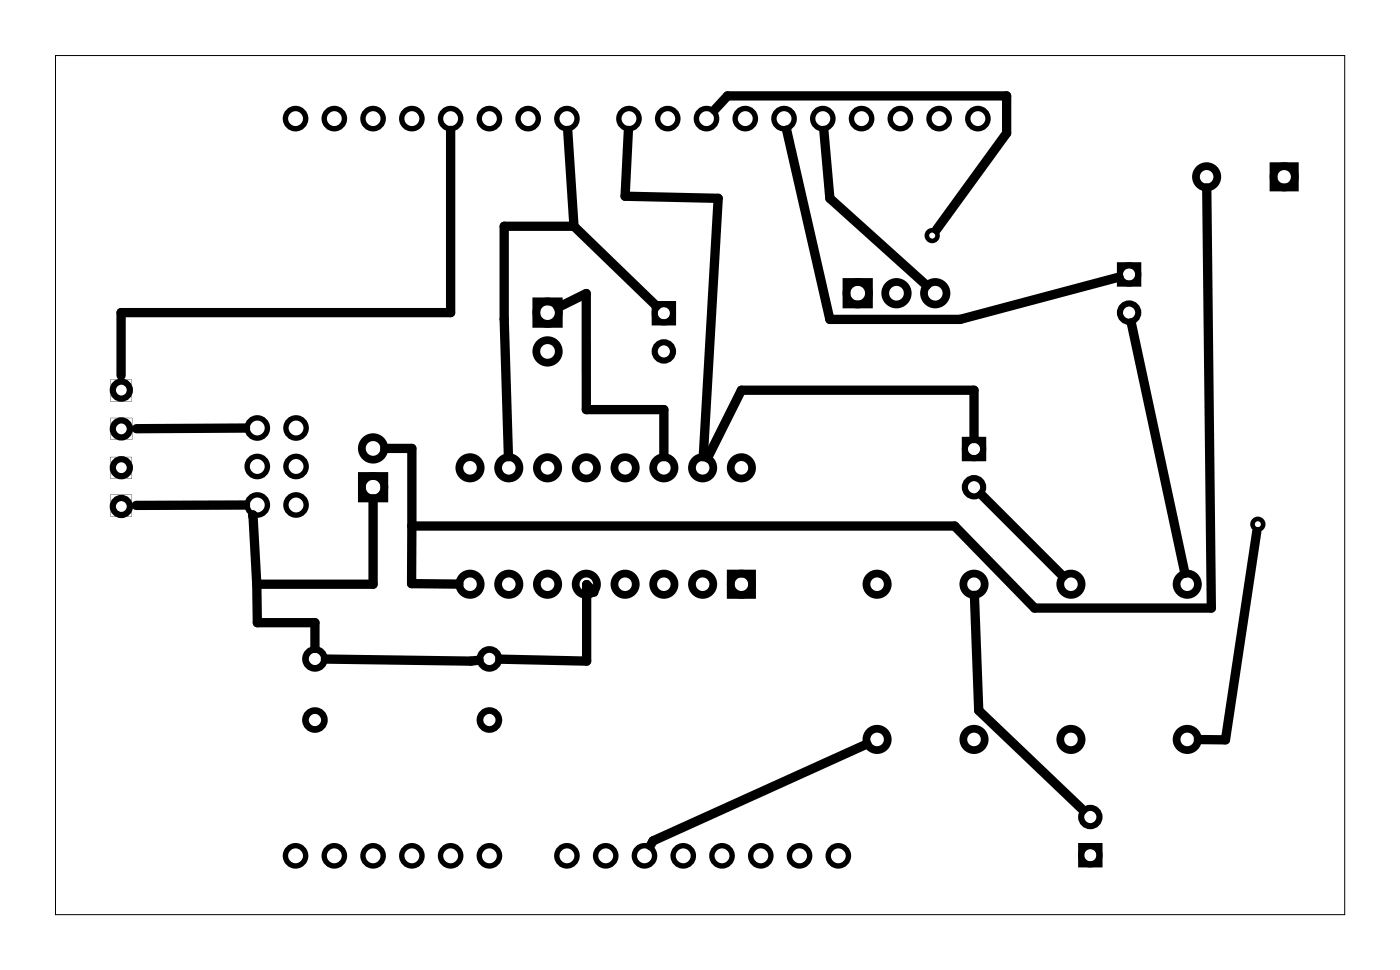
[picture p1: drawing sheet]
<svg xmlns="http://www.w3.org/2000/svg" width="92mm" height="63mm" viewBox="0 0 92 63" stroke-linecap="round" stroke-linejoin="round" font-family="sans-serif">
<path d="M3.6 3.6h84.5v56.3h-84.5z" fill="none" stroke="#000" stroke-width=".07"/>
<g fill="none" stroke="#000" stroke-width=".3">
<circle cx="61.1" cy="15.4" r=".35"/>
<circle cx="82.4" cy="34.3" r=".35"/>
</g>
<g fill="none" stroke="#000" stroke-width=".51">
<path d="M35.1 19.7h1.5v1.5h-1.5zM55.5 18.5h1.4v1.4h-1.4zM83.4 10.9h1.4v1.4h-1.4zM23.7 31.2h1.5v1.4h-1.5zM47.9 37.5h1.4v1.4h-1.4z"/>
<circle cx="56.2" cy="19.2" r=".74"/>
<circle cx="58.7" cy="19.2" r=".74"/>
<circle cx="61.3" cy="19.2" r=".74"/>
<circle cx="79.1" cy="11.6" r=".7"/>
<circle cx="84.1" cy="11.6" r=".7"/>
<circle cx="24.4" cy="29.4" r=".74"/>
<circle cx="24.4" cy="31.9" r=".74"/>
<circle cx="30.8" cy="38.2" r=".7"/>
<circle cx="30.8" cy="30.6" r=".7"/>
<circle cx="33.3" cy="38.2" r=".7"/>
<circle cx="33.3" cy="30.6" r=".7"/>
<circle cx="35.9" cy="38.2" r=".7"/>
<circle cx="35.9" cy="30.6" r=".7"/>
<circle cx="35.9" cy="20.5" r=".74"/>
<circle cx="35.9" cy="23" r=".74"/>
<circle cx="38.4" cy="38.2" r=".7"/>
<circle cx="38.4" cy="30.6" r=".7"/>
<circle cx="41" cy="38.2" r=".7"/>
<circle cx="41" cy="30.6" r=".7"/>
<circle cx="43.5" cy="38.2" r=".7"/>
<circle cx="43.5" cy="30.6" r=".7"/>
<circle cx="46" cy="38.2" r=".7"/>
<circle cx="46" cy="30.6" r=".7"/>
<circle cx="48.6" cy="38.2" r=".7"/>
<circle cx="48.6" cy="30.6" r=".7"/>
<circle cx="57.5" cy="38.2" r=".7"/>
<circle cx="63.8" cy="38.2" r=".7"/>
<circle cx="70.2" cy="38.2" r=".7"/>
<circle cx="77.8" cy="38.2" r=".7"/>
<circle cx="57.5" cy="48.4" r=".7"/>
<circle cx="63.8" cy="48.4" r=".7"/>
<circle cx="70.2" cy="48.4" r=".7"/>
<circle cx="77.8" cy="48.4" r=".7"/>
</g>
<g fill="none" stroke="#000" stroke-width=".44">
<circle cx="20.6" cy="47.1" r=".62"/>
<circle cx="20.6" cy="43.1" r=".62"/>
<circle cx="32.1" cy="47.1" r=".62"/>
<circle cx="32.1" cy="43.1" r=".62"/>
</g>
<g fill="none" stroke="#000" stroke-width=".4">
<path d="M42.9 19.9h1.2v1.2h-1.2zM73.4 17.4h1.2v1.2h-1.2zM63.2 28.8h1.2v1.2h-1.2zM70.8 55.4h1.2v1.2h-1.2z"/>
<circle cx="74" cy="18" r=".6"/>
<circle cx="43.5" cy="20.5" r=".6"/>
<circle cx="43.5" cy="23" r=".6"/>
<circle cx="63.8" cy="29.4" r=".6"/>
<circle cx="63.8" cy="31.9" r=".6"/>
<circle cx="74" cy="20.5" r=".6"/>
<circle cx="71.4" cy="53.5" r=".6"/>
<circle cx="71.4" cy="56" r=".6"/>
</g>
<g fill="none" stroke="#000" stroke-width=".35">
<circle cx="19.4" cy="7.8" r=".66"/>
<circle cx="21.9" cy="7.8" r=".66"/>
<circle cx="24.4" cy="7.8" r=".66"/>
<circle cx="27" cy="7.8" r=".66"/>
<circle cx="29.5" cy="7.8" r=".66"/>
<circle cx="32.1" cy="7.8" r=".66"/>
<circle cx="34.6" cy="7.8" r=".66"/>
<circle cx="37.1" cy="7.8" r=".66"/>
<circle cx="41.2" cy="7.8" r=".66"/>
<circle cx="43.7" cy="7.8" r=".66"/>
<circle cx="46.3" cy="7.8" r=".66"/>
<circle cx="48.8" cy="7.8" r=".66"/>
<circle cx="51.4" cy="7.8" r=".66"/>
<circle cx="53.9" cy="7.8" r=".66"/>
<circle cx="56.4" cy="7.8" r=".66"/>
<circle cx="59" cy="7.8" r=".66"/>
<circle cx="61.5" cy="7.8" r=".66"/>
<circle cx="64.1" cy="7.8" r=".66"/>
<circle cx="16.9" cy="33.1" r=".66"/>
<circle cx="16.9" cy="28" r=".66"/>
<circle cx="16.9" cy="30.5" r=".66"/>
<circle cx="19.4" cy="30.5" r=".66"/>
<circle cx="19.4" cy="28" r=".66"/>
<circle cx="19.4" cy="33.1" r=".66"/>
<circle cx="19.4" cy="56" r=".66"/>
<circle cx="21.9" cy="56" r=".66"/>
<circle cx="24.4" cy="56" r=".66"/>
<circle cx="27" cy="56" r=".66"/>
<circle cx="29.5" cy="56" r=".66"/>
<circle cx="32.1" cy="56" r=".66"/>
<circle cx="37.1" cy="56" r=".66"/>
<circle cx="39.7" cy="56" r=".66"/>
<circle cx="42.2" cy="56" r=".66"/>
<circle cx="44.8" cy="56" r=".66"/>
<circle cx="47.3" cy="56" r=".66"/>
<circle cx="49.8" cy="56" r=".66"/>
<circle cx="52.4" cy="56" r=".66"/>
<circle cx="54.9" cy="56" r=".66"/>
</g>
<g fill="none" stroke="#000" stroke-width=".41">
<circle cx="7.9" cy="33.2" r=".56"/>
<circle cx="7.9" cy="28.1" r=".56"/>
<circle cx="7.9" cy="30.6" r=".56"/>
<circle cx="7.9" cy="25.5" r=".56"/>
</g>
<g fill="#000">
<path d="M7.2 24.9v1.4h1.4v-1.4zM7.2 24.9h1.4v1.4h-1.4z"/>
<path d="M7.2 29.9v1.4h1.4v-1.4zM7.2 29.9h1.4v1.4h-1.4z"/>
<path d="M7.2 32.4v1.4h1.4v-1.4zM7.2 32.4h1.4v1.4h-1.4z"/>
<path d="M7.2 27.4v1.4h1.5v-1.4zM7.2 27.4h1.5v1.4h-1.5z"/>
</g>
<g fill="none" stroke="#000" stroke-width=".61">
<path d="M29.5 8.5v12h-21.6v4.1M37.2 8.5l.4 6.3M37.6 14.8h-4.6v6.1l.3 9M37.6 14.8l5.4 5.2M41.2 8.5l-.2 4.3 6.1 .2-1 16.9M46.8 7.2l.9-.9h18.3v2.4l-4.6 6.3M51.5 8.5l2.9 12.4h8.5l10.4-2.8M54 8.5l.4 4.5 6.3 5.7M79.1 12.3l.3 27.5h-11.6l-5.3-5.4h-35.5M16.1 33.1h-7.2M16.1 28l-7.2 .1M16.6 33.8l.2 4.4"/>
<path d="M16.8 38.2l.1 2.6h3.7v1.7M24.4 32.7v5.5h-7.6M25.2 29.4h1.8v5M27 34.4v3.8h3.1M36.6 20.1l1.8-.9v7.6h5.1v3.1M38.9 38.8l-.5-.5v5l-5.7-.1M63.8 28.7v-3.2h-15.2l-2.2 4.5M63.8 39l.3 7.5 6.8 6.5M64.3 32.4l5.3 5.3M74.1 21.1l3.5 16.4M82.3 34.8l-2 13.6h-1.8M21.3 43.1l9.6 .2 .5-.1"/>
<path d="M56.8 48.7l-14 6.3-.2 .4"/>
</g>
</svg>
